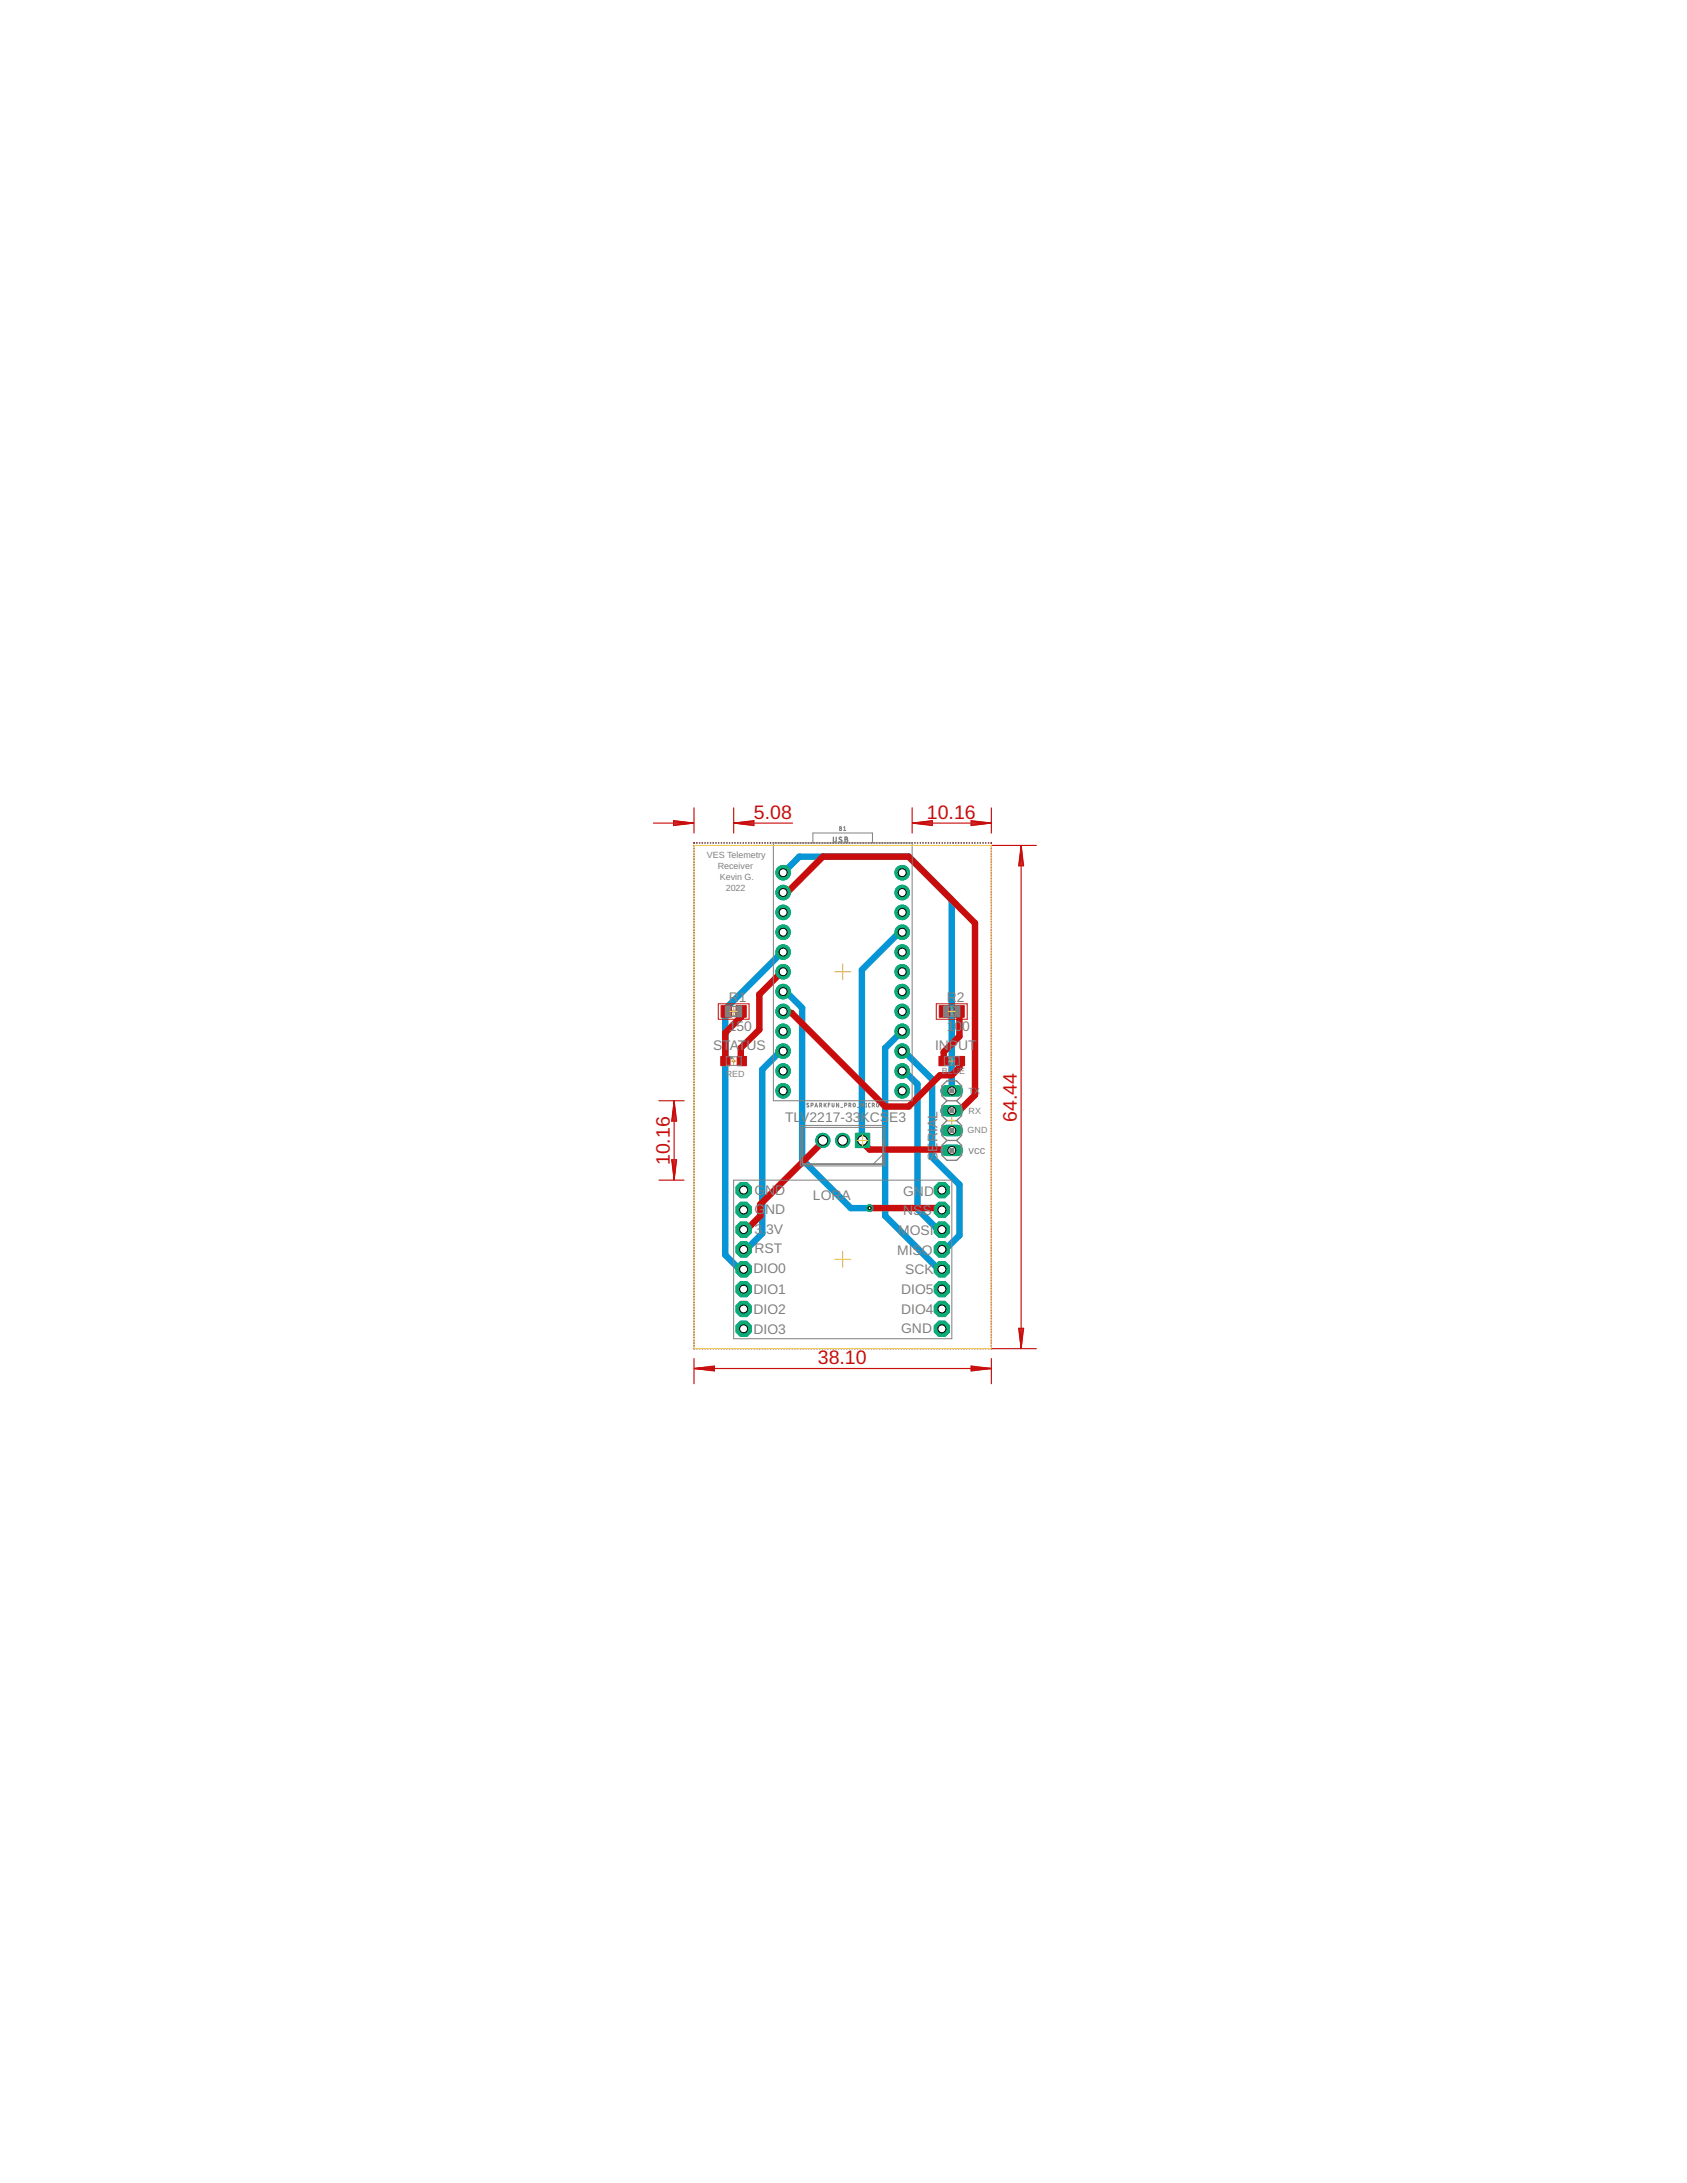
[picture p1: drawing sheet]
<svg xmlns="http://www.w3.org/2000/svg" width="216mm" height="279mm" viewBox="0 0 216 279" stroke-linecap="round" stroke-linejoin="round" font-family="sans-serif">
<defs><g id="words">
<g font-size="2.5" fill="#c90d0c">
<text x="96.5" y="104.8">5.08</text>
<text x="118.6" y="104.8">10.16</text>
<text x="130.1" y="143.6" transform="rotate(-90 130.1 143.6)">64.44</text>
<text x="85.7" y="149.1" transform="rotate(-90 85.7 149.1)">10.16</text>
<text x="104.7" y="174.6">38.10</text>
</g>
<g font-size="1.8" fill="#808080">
<text x="93.3" y="128.2">R1</text>
<text x="93.3" y="132">150</text>
<text x="121.2" y="128.2">R2</text>
<text x="121.2" y="132">1</text>
<text x="122.2" y="132">0</text>
<text x="123.1" y="132">0</text>
<text x="91.3" y="134.4">STATUS</text>
<text x="119.7" y="134.4">INPUT</text>
<text x="100.5" y="143.5">TLV2217-33KCS</text>
<text x="113.8" y="143.5">E3</text>
<text x="120" y="148.6" transform="rotate(-90 120 148.6)">SERIAL</text>
<text x="96.6" y="152.9">G</text>
<text x="96.6" y="155.4">G</text>
<text x="97.9" y="152.9">ND</text>
<text x="97.9" y="155.4">ND</text>
<text x="104" y="153.6">LORA</text>
<text x="115.6" y="153.1">GND</text>
<text x="115.6" y="155.5">NSS</text>
<text x="96.6" y="157.9">3.3V</text>
<text x="96.6" y="160.4">RST</text>
<text x="114.8" y="160.7">MISO</text>
<text x="115" y="158">MOSI</text>
<text x="96.4" y="163">DIO0</text>
<text x="96.4" y="165.6">DIO1</text>
<text x="115.3" y="165.6">DIO5</text>
<text x="115.8" y="163.1">SCK</text>
<text x="96.4" y="168.2">DIO2</text>
<text x="96.4" y="170.7">DIO3</text>
<text x="115.3" y="170.6">GND</text>
<text x="115.3" y="168.2">DIO4</text>
</g>
<text font-size="1.4" fill="#808080" x="124" y="147.7">vcc</text>
<g font-size="1.1" fill="#808080">
<text x="90.5" y="109.8">VES Telemetry</text>
<text x="91.9" y="111.2">Receiver</text>
<text x="92.1" y="112.6">Kevin G.</text>
<text x="92.9" y="114">2022</text>
<text x="93" y="130.1">150</text>
<text x="120.9" y="130.1">100</text>
<text x="92.9" y="137.8">RED</text>
<text x="120.5" y="137.5">BL</text>
<text x="121.9" y="137.5">UE</text>
<text x="124" y="142.5">RX</text>
<text x="124" y="140">TX</text>
<text x="123.8" y="145.1">GND</text>
</g>
</g></defs>
<g fill="none" stroke="#0696d7" stroke-width=".17">
<path d="M88.8 108.2v.1M88.8 108.6h.1M88.8 108.9v.1M88.8 109.3h.1M88.8 109.6v.1M88.8 110h.1M88.8 110.3v.1M88.8 110.7h.1M88.8 111v.1M88.8 111.4h.1M88.8 111.7v.1M88.8 112.1h.1"/>
<path d="M88.8 112.4v.1M88.8 112.8h.1M88.8 113.1h.1M88.8 113.5h.1M88.8 113.8h.1M88.8 114.2h.1M88.8 114.5h.1M88.8 114.9h.1M88.8 115.2h.1M88.8 115.5v.1M88.8 115.9h.1M88.8 116.2v.1"/>
<path d="M88.8 116.6h.1M88.8 116.9v.1M88.8 117.3h.1M88.8 117.6v.1M88.8 118h.1M88.8 118.3v.1M88.8 118.7h.1M88.8 119v.1M88.8 119.4h.1M88.8 119.7v.1M88.9 107.9h-.1M89.2 107.9h.1"/>
<path d="M89.5 107.9h.1M89.9 107.9h.1M90.2 107.9h.1M90.6 107.9h.1M90.9 107.9h.1M91.2 107.9h.1M91.6 107.9h.1M91.9 107.9h.1M92.3 107.9h.1M92.6 107.9h.1M93 107.9h.1M93.3 107.9h.1"/>
<path d="M93.7 107.9h.1M94 107.9h.1M94.4 107.9h.1M94.7 107.9h.1M95.1 107.9h.1M95.4 107.9h.1M95.8 107.9h.1M96.1 107.9h.1M96.5 107.9h.1M96.8 107.9h.1M97.2 107.9h.1M97.5 107.9h.1"/>
<path d="M97.9 107.9h.1M98.2 107.9h.1M98.6 107.9h.1M98.9 107.9h.1M99.3 107.9h.1M99.6 107.9h.1M100 107.9h.1M100.3 107.9h.1M100.7 107.9h.1M101 107.9h.1M101.4 107.9h.1M101.7 107.9h.1"/>
<path d="M102.1 107.9h.1M102.4 107.9h.1M102.8 107.9h.1M103.1 107.9h.1M103.5 107.9h.1M103.8 107.9h.1M104.2 107.9h.1M104.5 107.9h.1M104.9 107.9h.1M105.2 107.9h.1M105.6 107.9h.1M105.9 107.9h.1"/>
<path d="M106.3 107.9h.1M106.6 107.9h.1M107 107.9h.1M107.3 107.9h.1M107.7 107.9h.1M108 107.9h.1M108.4 107.9h.1M108.7 107.9h.1M109.1 107.9h.1M109.4 107.9h.1M109.7 107.9h.1M110.1 107.9h.1"/>
<path d="M110.4 107.9h.1M110.8 107.9h.1M111.1 107.9h.1M111.5 107.9h.1M111.8 107.9h.1M112.2 107.9h.1M112.5 107.9h.1M112.9 107.9h.1M113.2 107.9h.1M113.6 107.9h.1M113.9 107.9h.1M114.3 107.9h.1"/>
<path d="M114.6 107.9h.1M115 107.9h.1M115.3 107.9h.1M115.7 107.9h.1M116 107.9h.1M116.4 107.9h.1M116.7 107.9h.1M117.1 107.9h.1M117.4 107.9h.1M117.8 107.9h.1M118.1 107.9h.1M118.5 107.9h.1"/>
<path d="M118.8 107.9h.1M119.2 107.9h.1M119.5 107.9h.1M119.9 107.9h.1M120.2 107.9h.1M120.6 107.9h.1M120.9 107.9h.1M121.3 107.9h.1M121.6 107.9h.1M121.9 107.9h.1M122.3 107.9h.1M122.6 107.9h.1"/>
<path d="M123 107.9h.1M123.3 107.9h.1M123.7 107.9h.1M124 107.9h.1M124.4 107.9h.1M124.7 107.9h.1M125.1 107.9h.1M125.4 107.9h.1M125.8 107.9h.1M126.1 107.9h.1M126.5 107.9h.1M126.8 107.9h.1"/>
<path d="M126.9 108.2v.1M126.9 108.6h.1M126.9 108.9v.1M126.9 109.3h.1M126.9 109.6v.1M126.9 110h.1M126.9 110.3v.1M126.9 110.7h.1M126.9 111v.1M126.9 111.4h.1M126.9 111.7v.1M126.9 112.1h.1"/>
<path d="M126.9 112.4v.1M126.9 112.8h.1M126.9 113.1h.1M126.9 113.5h.1M126.9 113.8h.1M126.9 114.2h.1M126.9 114.5h.1M126.9 114.9h.1M126.9 115.2h.1M126.9 115.5v.1M126.9 115.9h.1M126.9 116.2v.1"/>
<path d="M126.9 116.6h.1M126.9 116.9v.1M126.9 117.3h.1M126.9 117.6v.1M126.9 118h.1M126.9 118.3v.1M126.9 118.7h.1M126.9 119v.1M126.9 119.4h.1M126.9 119.7v.1M88.8 120.1h.1M88.8 120.4h.1"/>
<path d="M88.8 120.8h.1M88.8 121.1h.1M88.8 121.5h.1M88.8 121.8h.1M88.8 122.2h.1M88.8 122.5h.1M88.8 122.8v.1M88.8 123.2h.1M88.8 123.5v.1M88.8 123.9h.1M88.8 124.2v.1M88.8 124.6h.1"/>
<path d="M88.8 124.9v.1M88.8 125.3h.1M88.8 125.6v.1M88.8 126h.1M88.8 126.3v.1M88.8 126.7h.1M88.8 127v.1M88.8 127.4h.1M88.8 127.7h.1M88.8 128.1h.1M88.8 128.4h.1M88.8 128.8h.1"/>
<path d="M88.8 129.1h.1M88.8 129.5h.1M88.8 129.8h.1M88.8 130.1v.1M88.8 130.5h.1M88.8 130.8v.1M88.8 131.2h.1M88.8 131.5v.1M88.8 131.9h.1M88.8 132.2v.1M88.8 132.6h.1M88.8 132.9v.1"/>
<path d="M88.8 133.3h.1M88.8 133.6v.1M88.8 134h.1M88.8 134.3v.1M88.8 134.7h.1M88.8 135v.1M88.8 135.4h.1M88.8 135.7h.1M88.8 136.1h.1M88.8 136.4h.1M88.8 136.8h.1M88.8 137.1h.1"/>
<path d="M88.8 137.4v.1M88.8 137.8h.1M88.8 138.1v.1M88.8 138.5h.1M88.8 138.8v.1M88.8 139.2h.1M88.8 139.5v.1M88.8 139.9h.1M126.9 120.1h.1M126.9 120.4h.1M126.9 120.8h.1M126.9 121.1h.1"/>
<path d="M126.9 121.5h.1M126.9 121.8h.1M126.9 122.2h.1M126.9 122.5h.1M126.9 122.8v.1M126.9 123.2h.1M126.9 123.5v.1M126.9 123.9h.1M126.9 124.2v.1M126.9 124.6h.1M126.9 124.9v.1M126.9 125.3h.1"/>
<path d="M126.9 125.6v.1M126.9 126h.1M126.9 126.3v.1M126.9 126.7h.1M126.9 127v.1M126.9 127.4h.1M126.9 127.7h.1M126.9 128.1h.1M126.9 128.4h.1M126.9 128.8h.1M126.9 129.1h.1M126.9 129.5h.1"/>
<path d="M126.9 129.8h.1M126.9 130.1v.1M126.9 130.5h.1M126.9 130.8v.1M126.9 131.2h.1M126.9 131.5v.1M126.9 131.9h.1M126.9 132.2v.1M126.9 132.6h.1M126.9 132.9v.1M126.9 133.3h.1M126.9 133.6v.1"/>
<path d="M126.9 134h.1M126.9 134.3v.1M126.9 134.7h.1M126.9 135v.1M126.9 135.4h.1M126.9 135.7h.1M126.9 136.1h.1M126.9 136.4h.1M126.9 136.8h.1M126.9 137.1h.1M126.9 137.4v.1M126.9 137.8h.1"/>
<path d="M126.9 138.1v.1M126.9 138.5h.1M126.9 138.8v.1M126.9 139.2h.1M126.9 139.5v.1M126.9 139.9h.1M88.8 140.2v.1M88.8 140.6h.1M88.8 140.9v.1M88.8 141.3h.1M88.8 141.6v.1M88.8 142h.1"/>
<path d="M88.8 142.3v.1M88.8 142.7h.1M88.8 143h.1M88.8 143.4h.1M88.8 143.7h.1M88.8 144.1h.1M88.8 144.4h.1M88.8 144.8h.1M88.8 145.1h.1M88.8 145.4v.1M88.8 145.8h.1M88.8 146.1v.1"/>
<path d="M88.8 146.5h.1M88.8 146.8v.1M88.8 147.2h.1M88.8 147.5v.1M88.8 147.9h.1M88.8 148.2v.1M88.8 148.6h.1M88.8 148.9v.1M88.8 149.3h.1M88.8 149.6v.1M88.8 150h.1M88.8 150.3h.1"/>
<path d="M88.8 150.7h.1M88.8 151h.1M88.8 151.4h.1M88.8 151.7h.1M88.8 152.1h.1M88.8 152.4h.1M88.8 152.7v.1M88.8 153.1h.1M88.8 153.4v.1M88.8 153.8h.1M88.8 154.1v.1M88.8 154.5h.1"/>
<path d="M88.8 154.8v.1M88.8 155.2h.1M88.8 155.5v.1M88.8 155.9h.1M88.8 156.2v.1M88.8 156.6h.1M88.8 156.9v.1M88.8 157.3h.1M88.8 157.6h.1M88.8 158h.1M88.8 158.3h.1M88.8 158.7h.1"/>
<path d="M88.8 159h.1M88.8 159.4h.1M88.8 159.7h.1M126.9 140.2v.1M126.9 140.6h.1M126.9 140.9v.1M126.9 141.3h.1M126.9 141.6v.1M126.9 142h.1M126.9 142.3v.1M126.9 142.7h.1M126.9 143h.1"/>
<path d="M126.9 143.4h.1M126.9 143.7h.1M126.9 144.1h.1M126.9 144.4h.1M126.9 144.8h.1M126.9 145.1h.1M126.9 145.4v.1M126.9 145.8h.1M126.9 146.1v.1M126.9 146.5h.1M126.9 146.8v.1M126.9 147.2h.1"/>
<path d="M126.9 147.5v.1M126.9 147.9h.1M126.9 148.2v.1M126.9 148.6h.1M126.9 148.9v.1M126.9 149.3h.1M126.9 149.6v.1M126.9 150h.1M126.9 150.3h.1M126.9 150.7h.1M126.9 151h.1M126.9 151.4h.1"/>
<path d="M126.9 151.7h.1M126.9 152.1h.1M126.9 152.4h.1M126.9 152.7v.1M126.9 153.1h.1M126.9 153.4v.1M126.9 153.8h.1M126.9 154.1v.1M126.9 154.5h.1M126.9 154.8v.1M126.9 155.2h.1M126.9 155.5v.1"/>
<path d="M126.9 155.9h.1M126.9 156.2v.1M126.9 156.6h.1M126.9 156.9v.1M126.9 157.3h.1M126.9 157.6h.1M126.9 158h.1M126.9 158.3h.1M126.9 158.7h.1M126.9 159h.1M126.9 159.4h.1M126.9 159.7h.1"/>
<path d="M88.8 172.6h.1M88.8 160v.1M88.8 160.4h.1M88.8 160.7v.1M88.8 161.1h.1M88.8 161.4v.1M88.8 161.8h.1M88.8 162.1v.1M88.8 162.5h.1M88.8 162.8v.1M88.8 163.2h.1M88.8 163.5v.1"/>
<path d="M88.8 163.9h.1M88.8 164.2v.1M88.8 164.6h.1M88.8 164.9v.1M88.8 165.3h.1M88.8 165.6v.1M88.8 166h.1M88.8 166.3h.1M88.8 166.7h.1M88.8 167h.1M88.8 167.4h.1M88.8 167.7h.1"/>
<path d="M88.8 168v.1M88.8 168.4h.1M88.8 168.7v.1M88.8 169.1h.1M88.8 169.4v.1M88.8 169.8h.1M88.8 170.1v.1M88.8 170.5h.1M88.8 170.8v.1M88.8 171.2h.1M88.8 171.5v.1M88.8 171.9h.1"/>
<path d="M88.8 172.2v.1M89.2 172.6h.1M89.5 172.6h.1M89.9 172.6h.1M90.2 172.6h.1M90.6 172.6h.1M90.9 172.6h.1M91.2 172.6h.1M91.6 172.6h.1M91.9 172.6h.1M92.3 172.6h.1M92.6 172.6h.1"/>
<path d="M93 172.6h.1M93.3 172.6h.1M93.7 172.6h.1M94 172.6h.1M94.4 172.6h.1M94.7 172.6h.1M95.1 172.6h.1M95.4 172.6h.1M95.8 172.6h.1M96.1 172.6h.1M96.5 172.6h.1M96.8 172.6h.1"/>
<path d="M97.2 172.6h.1M97.5 172.6h.1M97.9 172.6h.1M98.2 172.6h.1M98.6 172.6h.1M98.9 172.6h.1M99.3 172.6h.1M99.6 172.6h.1M100 172.6h.1M100.3 172.6h.1M100.7 172.6h.1M101 172.6h.1"/>
<path d="M101.4 172.6h.1M101.7 172.6h.1M102.1 172.6h.1M102.4 172.6h.1M102.8 172.6h.1M103.1 172.6h.1M103.5 172.6h.1M103.8 172.6h.1M104.2 172.6h.1M104.5 172.6h.1M104.9 172.6h.1M105.2 172.6h.1"/>
<path d="M105.6 172.6h.1M105.9 172.6h.1M106.3 172.6h.1M106.6 172.6h.1M107 172.6h.1M107.3 172.6h.1M107.7 172.6h.1M108 172.6h.1M108.4 172.6h.1M108.7 172.6h.1M109.1 172.6h.1M109.4 172.6h.1"/>
<path d="M109.7 172.6h.1M110.1 172.6h.1M110.4 172.6h.1M110.8 172.6h.1M111.1 172.6h.1M111.5 172.6h.1M111.8 172.6h.1M112.2 172.6h.1M112.5 172.6h.1M112.9 172.6h.1M113.2 172.6h.1M113.6 172.6h.1"/>
<path d="M113.9 172.6h.1M114.3 172.6h.1M114.6 172.6h.1M115 172.6h.1M115.3 172.6h.1M115.7 172.6h.1M116 172.6h.1M116.4 172.6h.1M116.7 172.6h.1M117.1 172.6h.1M117.4 172.6h.1M117.8 172.6h.1"/>
<path d="M118.1 172.6h.1M118.5 172.6h.1M118.8 172.6h.1M119.2 172.6h.1M119.5 172.6h.1M119.9 172.6h.1M120.2 172.6h.1M120.6 172.6h.1M120.9 172.6h.1M121.3 172.6h.1M121.6 172.6h.1M121.9 172.6h.1"/>
<path d="M122.3 172.6h.1M122.6 172.6h.1M123 172.6h.1M123.3 172.6h.1M123.7 172.6h.1M124 172.6h.1M124.4 172.6h.1M124.7 172.6h.1M125.1 172.6h.1M125.4 172.6h.1M125.8 172.6h.1M126.1 172.6h.1"/>
<path d="M126.5 172.6h.1M126.9 160v.1M126.9 160.4h.1M126.9 160.7v.1M126.9 161.1h.1M126.9 161.4v.1M126.9 161.8h.1M126.9 162.1v.1M126.9 162.5h.1M126.9 162.8v.1M126.9 163.2h.1M126.9 163.5v.1"/>
<path d="M126.9 163.9h.1M126.9 164.2v.1M126.9 164.6h.1M126.9 164.9v.1M126.9 165.3h.1M126.9 165.6v.1M126.9 166h.1M126.9 166.3h.1M126.9 166.7h.1M126.9 167h.1M126.9 167.4h.1M126.9 167.7h.1"/>
<path d="M126.9 168v.1M126.9 168.4h.1M126.9 168.7v.1M126.9 169.1h.1M126.9 169.4v.1M126.9 169.8h.1M126.9 170.1v.1M126.9 170.5h.1M126.9 170.8v.1M126.9 171.2h.1M126.9 171.5v.1M126.9 171.9h.1"/>
<path d="M126.9 172.2v.1M126.9 172.6h-.1"/>
</g>
<path d="M100.2 111.7l2.1-2.1h14l5.5 5.5v24.5M115.5 119.3l-.2 .4h-.5l-4.5 4.4v21.5l.1 .4M100.2 126.9l.1 .2h.5l1.9 1.9v19.4l6.2 6.2h2.4M100.2 134.5l-.4 .1-2.2 2.3v21l-2.3 2.2-.1-.2M100.2 121.9l-.4 .3-7 6.9v31.5l2 2 .4-.1M115.5 137.1h.3l1.6 1.6v16l2.9 2.9 .2-.2M115.5 134.5l.3 .1 3.5 3.5v10l3.5 3.5v6.5l-2 2-.3-.2M115.5 132l-2.2 2.1v21.5l7 7 .2-.1" fill="none" stroke="#0696d7" stroke-width=".83"/>
<circle cx="100.2" cy="111.7" r=".93" fill="#0dab76" stroke="#0dab76" stroke-width=".13"/>
<circle cx="100.2" cy="111.7" r=".51" fill="#fff" stroke="#000" stroke-width=".13"/>
<circle cx="100.2" cy="114.2" r=".93" fill="#0dab76" stroke="#0dab76" stroke-width=".13"/>
<circle cx="100.2" cy="114.2" r=".51" fill="#fff" stroke="#000" stroke-width=".13"/>
<circle cx="100.2" cy="116.8" r=".93" fill="#0dab76" stroke="#0dab76" stroke-width=".13"/>
<circle cx="100.2" cy="116.8" r=".51" fill="#fff" stroke="#000" stroke-width=".13"/>
<circle cx="100.2" cy="119.3" r=".93" fill="#0dab76" stroke="#0dab76" stroke-width=".13"/>
<circle cx="100.2" cy="119.3" r=".51" fill="#fff" stroke="#000" stroke-width=".13"/>
<circle cx="100.2" cy="121.9" r=".93" fill="#0dab76" stroke="#0dab76" stroke-width=".13"/>
<circle cx="100.2" cy="121.9" r=".51" fill="#fff" stroke="#000" stroke-width=".13"/>
<circle cx="100.2" cy="124.4" r=".93" fill="#0dab76" stroke="#0dab76" stroke-width=".13"/>
<circle cx="100.2" cy="124.4" r=".51" fill="#fff" stroke="#000" stroke-width=".13"/>
<circle cx="100.2" cy="126.9" r=".93" fill="#0dab76" stroke="#0dab76" stroke-width=".13"/>
<circle cx="100.2" cy="126.9" r=".51" fill="#fff" stroke="#000" stroke-width=".13"/>
<circle cx="100.2" cy="129.5" r=".93" fill="#0dab76" stroke="#0dab76" stroke-width=".13"/>
<circle cx="100.2" cy="129.5" r=".51" fill="#fff" stroke="#000" stroke-width=".13"/>
<circle cx="100.2" cy="132" r=".93" fill="#0dab76" stroke="#0dab76" stroke-width=".13"/>
<circle cx="100.2" cy="132" r=".51" fill="#fff" stroke="#000" stroke-width=".13"/>
<circle cx="100.2" cy="134.5" r=".93" fill="#0dab76" stroke="#0dab76" stroke-width=".13"/>
<circle cx="100.2" cy="134.5" r=".51" fill="#fff" stroke="#000" stroke-width=".13"/>
<circle cx="100.2" cy="137.1" r=".93" fill="#0dab76" stroke="#0dab76" stroke-width=".13"/>
<circle cx="100.2" cy="137.1" r=".51" fill="#fff" stroke="#000" stroke-width=".13"/>
<circle cx="100.2" cy="139.6" r=".93" fill="#0dab76" stroke="#0dab76" stroke-width=".13"/>
<circle cx="100.2" cy="139.6" r=".51" fill="#fff" stroke="#000" stroke-width=".13"/>
<circle cx="115.5" cy="139.6" r=".93" fill="#0dab76" stroke="#0dab76" stroke-width=".13"/>
<circle cx="115.5" cy="139.6" r=".51" fill="#fff" stroke="#000" stroke-width=".13"/>
<circle cx="115.5" cy="137.1" r=".93" fill="#0dab76" stroke="#0dab76" stroke-width=".13"/>
<circle cx="115.5" cy="137.1" r=".51" fill="#fff" stroke="#000" stroke-width=".13"/>
<circle cx="115.5" cy="134.5" r=".93" fill="#0dab76" stroke="#0dab76" stroke-width=".13"/>
<circle cx="115.5" cy="134.5" r=".51" fill="#fff" stroke="#000" stroke-width=".13"/>
<circle cx="115.5" cy="132" r=".93" fill="#0dab76" stroke="#0dab76" stroke-width=".13"/>
<circle cx="115.5" cy="132" r=".51" fill="#fff" stroke="#000" stroke-width=".13"/>
<circle cx="115.5" cy="129.5" r=".93" fill="#0dab76" stroke="#0dab76" stroke-width=".13"/>
<circle cx="115.5" cy="129.5" r=".51" fill="#fff" stroke="#000" stroke-width=".13"/>
<circle cx="115.5" cy="126.9" r=".93" fill="#0dab76" stroke="#0dab76" stroke-width=".13"/>
<circle cx="115.5" cy="126.9" r=".51" fill="#fff" stroke="#000" stroke-width=".13"/>
<circle cx="115.5" cy="124.4" r=".93" fill="#0dab76" stroke="#0dab76" stroke-width=".13"/>
<circle cx="115.5" cy="124.4" r=".51" fill="#fff" stroke="#000" stroke-width=".13"/>
<circle cx="115.5" cy="121.9" r=".93" fill="#0dab76" stroke="#0dab76" stroke-width=".13"/>
<circle cx="115.5" cy="121.9" r=".51" fill="#fff" stroke="#000" stroke-width=".13"/>
<circle cx="115.5" cy="119.3" r=".93" fill="#0dab76" stroke="#0dab76" stroke-width=".13"/>
<circle cx="115.5" cy="119.3" r=".51" fill="#fff" stroke="#000" stroke-width=".13"/>
<circle cx="115.5" cy="116.8" r=".93" fill="#0dab76" stroke="#0dab76" stroke-width=".13"/>
<circle cx="115.5" cy="116.8" r=".51" fill="#fff" stroke="#000" stroke-width=".13"/>
<circle cx="115.5" cy="114.2" r=".93" fill="#0dab76" stroke="#0dab76" stroke-width=".13"/>
<circle cx="115.5" cy="114.2" r=".51" fill="#fff" stroke="#000" stroke-width=".13"/>
<circle cx="115.5" cy="111.7" r=".93" fill="#0dab76" stroke="#0dab76" stroke-width=".13"/>
<circle cx="115.5" cy="111.7" r=".51" fill="#fff" stroke="#000" stroke-width=".13"/>
<path d="M109.5 145.1h1.8v1.8h-1.8z" fill="#0dab76" stroke="#0dab76" stroke-width=".13"/>
<circle cx="110.4" cy="146" r=".61" fill="#fff" stroke="#000" stroke-width=".13"/>
<circle cx="107.8" cy="146" r=".91" fill="#0dab76" stroke="#0dab76" stroke-width=".13"/>
<circle cx="107.8" cy="146" r=".61" fill="#fff" stroke="#000" stroke-width=".13"/>
<circle cx="105.3" cy="146" r=".91" fill="#0dab76" stroke="#0dab76" stroke-width=".13"/>
<circle cx="105.3" cy="146" r=".61" fill="#fff" stroke="#000" stroke-width=".13"/>
<circle cx="95.2" cy="152.3" r="1.05" fill="#0dab76" stroke="#0dab76" stroke-width=".13"/>
<circle cx="95.2" cy="152.3" r=".51" fill="#fff" stroke="#000" stroke-width=".13"/>
<circle cx="95.2" cy="154.9" r="1.05" fill="#0dab76" stroke="#0dab76" stroke-width=".13"/>
<circle cx="95.2" cy="154.9" r=".51" fill="#fff" stroke="#000" stroke-width=".13"/>
<circle cx="95.2" cy="157.4" r="1.05" fill="#0dab76" stroke="#0dab76" stroke-width=".13"/>
<circle cx="95.2" cy="157.4" r=".51" fill="#fff" stroke="#000" stroke-width=".13"/>
<circle cx="95.2" cy="159.9" r="1.05" fill="#0dab76" stroke="#0dab76" stroke-width=".13"/>
<circle cx="95.2" cy="159.9" r=".51" fill="#fff" stroke="#000" stroke-width=".13"/>
<circle cx="95.2" cy="162.5" r="1.05" fill="#0dab76" stroke="#0dab76" stroke-width=".13"/>
<circle cx="95.2" cy="162.5" r=".51" fill="#fff" stroke="#000" stroke-width=".13"/>
<circle cx="95.2" cy="165" r="1.05" fill="#0dab76" stroke="#0dab76" stroke-width=".13"/>
<circle cx="95.2" cy="165" r=".51" fill="#fff" stroke="#000" stroke-width=".13"/>
<circle cx="95.2" cy="167.5" r="1.05" fill="#0dab76" stroke="#0dab76" stroke-width=".13"/>
<circle cx="95.2" cy="167.5" r=".51" fill="#fff" stroke="#000" stroke-width=".13"/>
<circle cx="95.2" cy="170.1" r="1.05" fill="#0dab76" stroke="#0dab76" stroke-width=".13"/>
<circle cx="95.2" cy="170.1" r=".51" fill="#fff" stroke="#000" stroke-width=".13"/>
<circle cx="120.5" cy="170.1" r="1.05" fill="#0dab76" stroke="#0dab76" stroke-width=".13"/>
<circle cx="120.5" cy="170.1" r=".51" fill="#fff" stroke="#000" stroke-width=".13"/>
<circle cx="120.5" cy="167.5" r="1.05" fill="#0dab76" stroke="#0dab76" stroke-width=".13"/>
<circle cx="120.5" cy="167.5" r=".51" fill="#fff" stroke="#000" stroke-width=".13"/>
<circle cx="120.5" cy="165" r="1.05" fill="#0dab76" stroke="#0dab76" stroke-width=".13"/>
<circle cx="120.5" cy="165" r=".51" fill="#fff" stroke="#000" stroke-width=".13"/>
<circle cx="120.5" cy="162.5" r="1.05" fill="#0dab76" stroke="#0dab76" stroke-width=".13"/>
<circle cx="120.5" cy="162.5" r=".51" fill="#fff" stroke="#000" stroke-width=".13"/>
<circle cx="120.5" cy="159.9" r="1.05" fill="#0dab76" stroke="#0dab76" stroke-width=".13"/>
<circle cx="120.5" cy="159.9" r=".51" fill="#fff" stroke="#000" stroke-width=".13"/>
<circle cx="120.5" cy="157.4" r="1.05" fill="#0dab76" stroke="#0dab76" stroke-width=".13"/>
<circle cx="120.5" cy="157.4" r=".51" fill="#fff" stroke="#000" stroke-width=".13"/>
<circle cx="120.5" cy="154.9" r="1.05" fill="#0dab76" stroke="#0dab76" stroke-width=".13"/>
<circle cx="120.5" cy="154.9" r=".51" fill="#fff" stroke="#000" stroke-width=".13"/>
<circle cx="120.5" cy="152.3" r="1.05" fill="#0dab76" stroke="#0dab76" stroke-width=".13"/>
<circle cx="120.5" cy="152.3" r=".51" fill="#fff" stroke="#000" stroke-width=".13"/>
<path d="M121.1 147.2h1.4" fill="none" stroke="#0dab76" stroke-width="1.5"/>
<circle cx="121.8" cy="147.2" r=".51" fill="#fff" stroke="#000" stroke-width=".13"/>
<path d="M121.1 144.7h1.4" fill="none" stroke="#0dab76" stroke-width="1.5"/>
<circle cx="121.8" cy="144.7" r=".51" fill="#fff" stroke="#000" stroke-width=".13"/>
<path d="M121.1 142.2h1.4" fill="none" stroke="#0dab76" stroke-width="1.5"/>
<circle cx="121.8" cy="142.2" r=".51" fill="#fff" stroke="#000" stroke-width=".13"/>
<path d="M121.1 139.6h1.4" fill="none" stroke="#0dab76" stroke-width="1.5"/>
<circle cx="121.8" cy="139.6" r=".51" fill="#fff" stroke="#000" stroke-width=".13"/>
<circle cx="111.3" cy="154.6" r=".42" fill="#0dab76" stroke="#0dab76" stroke-width=".13"/>
<circle cx="111.3" cy="154.6" r=".19" fill="#fff" stroke="#000" stroke-width=".13"/>
<g fill="none" stroke="#c90d0c" stroke-width=".15">
<path d="M83.6 105.3h5.2M86.2 105l2.6 .3-2.6 .4zM86.2 105.2l2.6 .1M86.2 105.1l2.6 .2M88.8 105.3l-2.6 .2M88.8 105.3l-2.6 .3M88.8 103.4v3.2M93.9 103.4v3.2M94 105.3h7.4M94 105.3l2.5-.3v.7zM94 105.3l2.5 .2M94 105.3l2.5 .3"/>
<path d="M96.5 105.2l-2.5 .1M96.5 105.1l-2.5 .2M116.7 103.4v3.2M116.8 105.3h10M116.8 105.3l2.5-.3v.7zM116.8 105.3l2.5 .2M116.8 105.3l2.5 .3M119.3 105.2l-2.5 .1M119.3 105.1l-2.5 .2M124.3 105l2.5 .3-2.5 .4zM124.3 105.2l2.5 .1M124.3 105.1l2.5 .2"/>
<path d="M126.8 105.3l-2.5 .2M126.8 105.3l-2.5 .3M126.9 108.2h5.7M126.9 103.4v3.2M130.7 108.3v64.3M130.7 108.3l.3 2.5h-.6zM130.7 108.3l-.1 2.5M130.7 108.3l.1 2.5M130.7 108.3l-.3 2.5M130.7 108.3l.2 2.5M84.3 140.9h3.2M84.3 151h3.2"/>
<path d="M86 148.4h.6l-.3 2.6zM86 148.4l.3 2.6M86.1 148.4l.2 2.6M86.3 140.9v10.1M86.3 140.9l.3 2.6h-.6zM86.3 140.9l-.2 2.6M86.3 140.9l.1 2.6M86.3 140.9l-.3 2.6M86.3 140.9l.2 2.6M86.4 148.4l-.1 2.6M86.5 148.4l-.2 2.6M88.8 173.9v3.2"/>
<path d="M88.9 175.2h37.9M88.9 175.2l2.5-.4v.7zM88.9 175.2l2.5 .1M88.9 175.2l2.5 .2M91.4 175l-2.5 .2M91.4 174.9l-2.5 .3M124.3 174.8l2.5 .4-2.5 .3zM124.3 175l2.5 .2M124.3 174.9l2.5 .3M126.8 175.2l-2.5 .1M126.8 175.2l-2.5 .2M126.9 172.6h5.7"/>
<path d="M126.9 173.9v3.2M130.4 170h.6l-.3 2.6zM130.4 170l.3 2.6M130.6 170l.1 2.6M130.8 170l-.1 2.6M130.9 170l-.2 2.6"/>
</g>
<g fill="#c90d0c" stroke="#c90d0c" stroke-width=".13">
<path d="M92.2 135.2h1.2v1.2h-1.2z"/>
<path d="M94.3 135.2h1.2v1.2h-1.2z"/>
<path d="M120.2 135.2h1.1v1.2h-1.1z"/>
<path d="M122.3 135.2h1.1v1.2h-1.1z"/>
<path d="M92.3 128.7h1.3v1.5h-1.3z"/>
<path d="M94.2 128.7h1.3v1.5h-1.3z"/>
<path d="M120.2 128.7h1.3v1.5h-1.3z"/>
<path d="M122.1 128.7h1.3v1.5h-1.3z"/>
</g>
<g fill="none" stroke="#c90d0c" stroke-width=".17">
<path d="M88.8 108.2v.1M88.8 108.6h.1M88.8 108.9v.1M88.8 109.3h.1M88.8 109.6v.1M88.8 110h.1M88.8 110.3v.1M88.8 110.7h.1M88.8 111v.1M88.8 111.4h.1M88.8 111.7v.1M88.8 112.1h.1"/>
<path d="M88.8 112.4v.1M88.8 112.8h.1M88.8 113.1h.1M88.8 113.5h.1M88.8 113.8h.1M88.8 114.2h.1M88.8 114.5h.1M88.8 114.9h.1M88.8 115.2h.1M88.8 115.5v.1M88.8 115.9h.1M88.8 116.2v.1"/>
<path d="M88.8 116.6h.1M88.8 116.9v.1M88.8 117.3h.1M88.8 117.6v.1M88.8 118h.1M88.8 118.3v.1M88.8 118.7h.1M88.8 119v.1M88.8 119.4h.1M88.8 119.7v.1M88.9 107.9h-.1M89.2 107.9h.1"/>
<path d="M89.5 107.9h.1M89.9 107.9h.1M90.2 107.9h.1M90.6 107.9h.1M90.9 107.9h.1M91.2 107.9h.1M91.6 107.9h.1M91.9 107.9h.1M92.3 107.9h.1M92.6 107.9h.1M93 107.9h.1M93.3 107.9h.1"/>
<path d="M93.7 107.9h.1M94 107.9h.1M94.4 107.9h.1M94.7 107.9h.1M95.1 107.9h.1M95.4 107.9h.1M95.8 107.9h.1M96.1 107.9h.1M96.5 107.9h.1M96.8 107.9h.1M97.2 107.9h.1M97.5 107.9h.1"/>
<path d="M97.9 107.9h.1M98.2 107.9h.1M98.6 107.9h.1M98.9 107.9h.1M99.3 107.9h.1M99.6 107.9h.1M100 107.9h.1M100.3 107.9h.1M100.7 107.9h.1M101 107.9h.1M101.4 107.9h.1M101.7 107.9h.1"/>
<path d="M102.1 107.9h.1M102.4 107.9h.1M102.8 107.9h.1M103.1 107.9h.1M103.5 107.9h.1M103.8 107.9h.1M104.2 107.9h.1M104.5 107.9h.1M104.9 107.9h.1M105.2 107.9h.1M105.6 107.9h.1M105.9 107.9h.1"/>
<path d="M106.3 107.9h.1M106.6 107.9h.1M107 107.9h.1M107.3 107.9h.1M107.7 107.9h.1M108 107.9h.1M108.4 107.9h.1M108.7 107.9h.1M109.1 107.9h.1M109.4 107.9h.1M109.7 107.9h.1M110.1 107.9h.1"/>
<path d="M110.4 107.9h.1M110.8 107.9h.1M111.1 107.9h.1M111.5 107.9h.1M111.8 107.9h.1M112.2 107.9h.1M112.5 107.9h.1M112.9 107.9h.1M113.2 107.9h.1M113.6 107.9h.1M113.9 107.9h.1M114.3 107.9h.1"/>
<path d="M114.6 107.9h.1M115 107.9h.1M115.3 107.9h.1M115.7 107.9h.1M116 107.9h.1M116.4 107.9h.1M116.7 107.9h.1M117.1 107.9h.1M117.4 107.9h.1M117.8 107.9h.1M118.1 107.9h.1M118.5 107.9h.1"/>
<path d="M118.8 107.9h.1M119.2 107.9h.1M119.5 107.9h.1M119.9 107.9h.1M120.2 107.9h.1M120.6 107.9h.1M120.9 107.9h.1M121.3 107.9h.1M121.6 107.9h.1M121.9 107.9h.1M122.3 107.9h.1M122.6 107.9h.1"/>
<path d="M123 107.9h.1M123.3 107.9h.1M123.7 107.9h.1M124 107.9h.1M124.4 107.9h.1M124.7 107.9h.1M125.1 107.9h.1M125.4 107.9h.1M125.8 107.9h.1M126.1 107.9h.1M126.5 107.9h.1M126.8 107.9h.1"/>
<path d="M126.9 108.2v.1M126.9 108.6h.1M126.9 108.9v.1M126.9 109.3h.1M126.9 109.6v.1M126.9 110h.1M126.9 110.3v.1M126.9 110.7h.1M126.9 111v.1M126.9 111.4h.1M126.9 111.7v.1M126.9 112.1h.1"/>
<path d="M126.9 112.4v.1M126.9 112.8h.1M126.9 113.1h.1M126.9 113.5h.1M126.9 113.8h.1M126.9 114.2h.1M126.9 114.5h.1M126.9 114.9h.1M126.9 115.2h.1M126.9 115.5v.1M126.9 115.9h.1M126.9 116.2v.1"/>
<path d="M126.9 116.6h.1M126.9 116.9v.1M126.9 117.3h.1M126.9 117.6v.1M126.9 118h.1M126.9 118.3v.1M126.9 118.7h.1M126.9 119v.1M126.9 119.4h.1M126.9 119.7v.1M88.8 120.1h.1M88.8 120.4h.1"/>
<path d="M88.8 120.8h.1M88.8 121.1h.1M88.8 121.5h.1M88.8 121.8h.1M88.8 122.2h.1M88.8 122.5h.1M88.8 122.8v.1M88.8 123.2h.1M88.8 123.5v.1M88.8 123.9h.1M88.8 124.2v.1M88.8 124.6h.1"/>
<path d="M88.8 124.9v.1M88.8 125.3h.1M88.8 125.6v.1M88.8 126h.1M88.8 126.3v.1M88.8 126.7h.1M88.8 127v.1M88.8 127.4h.1M88.8 127.7h.1M88.8 128.1h.1M88.8 128.4h.1M88.8 128.8h.1"/>
<path d="M88.8 129.1h.1M88.8 129.5h.1M88.8 129.8h.1M88.8 130.1v.1M88.8 130.5h.1M88.8 130.8v.1M88.8 131.2h.1M88.8 131.5v.1M88.8 131.9h.1M88.8 132.2v.1M88.8 132.6h.1M88.8 132.9v.1"/>
<path d="M88.8 133.3h.1M88.8 133.6v.1M88.8 134h.1M88.8 134.3v.1M88.8 134.7h.1M88.8 135v.1M88.8 135.4h.1M88.8 135.7h.1M88.8 136.1h.1M88.8 136.4h.1M88.8 136.8h.1M88.8 137.1h.1"/>
<path d="M88.8 137.4v.1M88.8 137.8h.1M88.8 138.1v.1M88.8 138.5h.1M88.8 138.8v.1M88.8 139.2h.1M88.8 139.5v.1M88.8 139.9h.1M126.9 120.1h.1M126.9 120.4h.1M126.9 120.8h.1M126.9 121.1h.1"/>
<path d="M126.9 121.5h.1M126.9 121.8h.1M126.9 122.2h.1M126.9 122.5h.1M126.9 122.8v.1M126.9 123.2h.1M126.9 123.5v.1M126.9 123.9h.1M126.9 124.2v.1M126.9 124.6h.1M126.9 124.9v.1M126.9 125.3h.1"/>
<path d="M126.9 125.6v.1M126.9 126h.1M126.9 126.3v.1M126.9 126.7h.1M126.9 127v.1M126.9 127.4h.1M126.9 127.7h.1M126.9 128.1h.1M126.9 128.4h.1M126.9 128.8h.1M126.9 129.1h.1M126.9 129.5h.1"/>
<path d="M126.9 129.8h.1M126.9 130.1v.1M126.9 130.5h.1M126.9 130.8v.1M126.9 131.2h.1M126.9 131.5v.1M126.9 131.9h.1M126.9 132.2v.1M126.9 132.6h.1M126.9 132.9v.1M126.9 133.3h.1M126.9 133.6v.1"/>
<path d="M126.9 134h.1M126.9 134.3v.1M126.9 134.7h.1M126.9 135v.1M126.9 135.4h.1M126.9 135.7h.1M126.9 136.1h.1M126.9 136.4h.1M126.9 136.8h.1M126.9 137.1h.1M126.9 137.4v.1M126.9 137.8h.1"/>
<path d="M126.9 138.1v.1M126.9 138.5h.1M126.9 138.8v.1M126.9 139.2h.1M126.9 139.5v.1M126.9 139.9h.1M88.8 140.2v.1M88.8 140.6h.1M88.8 140.9v.1M88.8 141.3h.1M88.8 141.6v.1M88.8 142h.1"/>
<path d="M88.8 142.3v.1M88.8 142.7h.1M88.8 143h.1M88.8 143.4h.1M88.8 143.7h.1M88.8 144.1h.1M88.8 144.4h.1M88.8 144.8h.1M88.8 145.1h.1M88.8 145.4v.1M88.8 145.8h.1M88.8 146.1v.1"/>
<path d="M88.8 146.5h.1M88.8 146.8v.1M88.8 147.2h.1M88.8 147.5v.1M88.8 147.9h.1M88.8 148.2v.1M88.8 148.6h.1M88.8 148.9v.1M88.8 149.3h.1M88.8 149.6v.1M88.8 150h.1M88.8 150.3h.1"/>
<path d="M88.8 150.7h.1M88.8 151h.1M88.8 151.4h.1M88.8 151.7h.1M88.8 152.1h.1M88.8 152.4h.1M88.8 152.7v.1M88.8 153.1h.1M88.8 153.4v.1M88.8 153.8h.1M88.8 154.1v.1M88.8 154.5h.1"/>
<path d="M88.8 154.8v.1M88.8 155.2h.1M88.8 155.5v.1M88.8 155.9h.1M88.8 156.2v.1M88.8 156.6h.1M88.8 156.9v.1M88.8 157.3h.1M88.8 157.6h.1M88.8 158h.1M88.8 158.3h.1M88.8 158.7h.1"/>
<path d="M88.8 159h.1M88.8 159.4h.1M88.8 159.7h.1M126.9 140.2v.1M126.9 140.6h.1M126.9 140.9v.1M126.9 141.3h.1M126.9 141.6v.1M126.9 142h.1M126.9 142.3v.1M126.9 142.7h.1M126.9 143h.1"/>
<path d="M126.9 143.4h.1M126.9 143.7h.1M126.9 144.1h.1M126.9 144.4h.1M126.9 144.8h.1M126.9 145.1h.1M126.9 145.4v.1M126.9 145.8h.1M126.9 146.1v.1M126.9 146.5h.1M126.9 146.8v.1M126.9 147.2h.1"/>
<path d="M126.9 147.5v.1M126.9 147.9h.1M126.9 148.2v.1M126.9 148.6h.1M126.9 148.9v.1M126.9 149.3h.1M126.9 149.6v.1M126.9 150h.1M126.9 150.3h.1M126.9 150.7h.1M126.9 151h.1M126.9 151.4h.1"/>
<path d="M126.9 151.7h.1M126.9 152.1h.1M126.9 152.4h.1M126.9 152.7v.1M126.9 153.1h.1M126.9 153.4v.1M126.9 153.8h.1M126.9 154.1v.1M126.9 154.5h.1M126.9 154.8v.1M126.9 155.2h.1M126.9 155.5v.1"/>
<path d="M126.9 155.9h.1M126.9 156.2v.1M126.9 156.6h.1M126.9 156.9v.1M126.9 157.3h.1M126.9 157.6h.1M126.9 158h.1M126.9 158.3h.1M126.9 158.7h.1M126.9 159h.1M126.9 159.4h.1M126.9 159.7h.1"/>
<path d="M88.8 172.6h.1M88.8 160v.1M88.8 160.4h.1M88.8 160.7v.1M88.8 161.1h.1M88.8 161.4v.1M88.8 161.8h.1M88.8 162.1v.1M88.8 162.5h.1M88.8 162.8v.1M88.8 163.2h.1M88.8 163.5v.1"/>
<path d="M88.8 163.9h.1M88.8 164.2v.1M88.8 164.6h.1M88.8 164.9v.1M88.8 165.3h.1M88.8 165.6v.1M88.8 166h.1M88.8 166.3h.1M88.8 166.7h.1M88.8 167h.1M88.8 167.4h.1M88.8 167.7h.1"/>
<path d="M88.8 168v.1M88.8 168.4h.1M88.8 168.7v.1M88.8 169.1h.1M88.8 169.4v.1M88.8 169.8h.1M88.8 170.1v.1M88.8 170.5h.1M88.8 170.8v.1M88.8 171.2h.1M88.8 171.5v.1M88.8 171.9h.1"/>
<path d="M88.8 172.2v.1M89.2 172.6h.1M89.5 172.6h.1M89.9 172.6h.1M90.2 172.6h.1M90.6 172.6h.1M90.9 172.6h.1M91.2 172.6h.1M91.6 172.6h.1M91.9 172.6h.1M92.3 172.6h.1M92.6 172.6h.1"/>
<path d="M93 172.6h.1M93.3 172.6h.1M93.7 172.6h.1M94 172.6h.1M94.4 172.6h.1M94.7 172.6h.1M95.1 172.6h.1M95.4 172.6h.1M95.8 172.6h.1M96.1 172.6h.1M96.5 172.6h.1M96.8 172.6h.1"/>
<path d="M97.2 172.6h.1M97.5 172.6h.1M97.9 172.6h.1M98.2 172.6h.1M98.6 172.6h.1M98.9 172.6h.1M99.3 172.6h.1M99.6 172.6h.1M100 172.6h.1M100.3 172.6h.1M100.7 172.6h.1M101 172.6h.1"/>
<path d="M101.4 172.6h.1M101.7 172.6h.1M102.1 172.6h.1M102.4 172.6h.1M102.8 172.6h.1M103.1 172.6h.1M103.5 172.6h.1M103.8 172.6h.1M104.2 172.6h.1M104.5 172.6h.1M104.9 172.6h.1M105.2 172.6h.1"/>
<path d="M105.6 172.6h.1M105.9 172.6h.1M106.3 172.6h.1M106.6 172.6h.1M107 172.6h.1M107.3 172.6h.1M107.7 172.6h.1M108 172.6h.1M108.4 172.6h.1M108.7 172.6h.1M109.1 172.6h.1M109.4 172.6h.1"/>
<path d="M109.7 172.6h.1M110.1 172.6h.1M110.4 172.6h.1M110.8 172.6h.1M111.1 172.6h.1M111.5 172.6h.1M111.8 172.6h.1M112.2 172.6h.1M112.5 172.6h.1M112.9 172.6h.1M113.2 172.6h.1M113.6 172.6h.1"/>
<path d="M113.9 172.6h.1M114.3 172.6h.1M114.6 172.6h.1M115 172.6h.1M115.3 172.6h.1M115.7 172.6h.1M116 172.6h.1M116.4 172.6h.1M116.7 172.6h.1M117.1 172.6h.1M117.4 172.6h.1M117.8 172.6h.1"/>
<path d="M118.1 172.6h.1M118.5 172.6h.1M118.8 172.6h.1M119.2 172.6h.1M119.5 172.6h.1M119.9 172.6h.1M120.2 172.6h.1M120.6 172.6h.1M120.9 172.6h.1M121.3 172.6h.1M121.6 172.6h.1M121.9 172.6h.1"/>
<path d="M122.3 172.6h.1M122.6 172.6h.1M123 172.6h.1M123.3 172.6h.1M123.7 172.6h.1M124 172.6h.1M124.4 172.6h.1M124.7 172.6h.1M125.1 172.6h.1M125.4 172.6h.1M125.8 172.6h.1M126.1 172.6h.1"/>
<path d="M126.5 172.6h.1M126.9 160v.1M126.9 160.4h.1M126.9 160.7v.1M126.9 161.1h.1M126.9 161.4v.1M126.9 161.8h.1M126.9 162.1v.1M126.9 162.5h.1M126.9 162.8v.1M126.9 163.2h.1M126.9 163.5v.1"/>
<path d="M126.9 163.9h.1M126.9 164.2v.1M126.9 164.6h.1M126.9 164.9v.1M126.9 165.3h.1M126.9 165.6v.1M126.9 166h.1M126.9 166.3h.1M126.9 166.7h.1M126.9 167h.1M126.9 167.4h.1M126.9 167.7h.1"/>
<path d="M126.9 168v.1M126.9 168.4h.1M126.9 168.7v.1M126.9 169.1h.1M126.9 169.4v.1M126.9 169.8h.1M126.9 170.1v.1M126.9 170.5h.1M126.9 170.8v.1M126.9 171.2h.1M126.9 171.5v.1M126.9 171.9h.1"/>
<path d="M126.9 172.2v.1M126.9 172.6h-.1"/>
</g>
<path d="M100.2 114.2l.1 .5 5-5.1h11l8.5 8.6v21.9l-2 2-1 .1M94.8 129.5v.7l-2 2v3.6M100.2 124.4l-.4 .3-2.6 2.6v4.5l-2.4 2.3v1.5l.1 .2M100.2 129.5l.1 .1h1l12 12h3l4-4h1.5l1-1 .1-.8M122.7 129.5l.1 3.1-2 2v1.2M105.3 146v.1l-8 8v1.5l-2 2-.1-.2M110.4 146l-.1 .1 1 1h10.5v.1M111.3 154.6h9l.2 .3" fill="none" stroke="#c90d0c" stroke-width=".83"/>
<circle cx="100.2" cy="111.7" r=".93" fill="#0dab76" stroke="#0dab76" stroke-width=".13"/>
<circle cx="100.2" cy="111.7" r=".51" fill="#fff" stroke="#000" stroke-width=".13"/>
<circle cx="100.2" cy="114.2" r=".93" fill="#0dab76" stroke="#0dab76" stroke-width=".13"/>
<circle cx="100.2" cy="114.2" r=".51" fill="#fff" stroke="#000" stroke-width=".13"/>
<circle cx="100.2" cy="116.8" r=".93" fill="#0dab76" stroke="#0dab76" stroke-width=".13"/>
<circle cx="100.2" cy="116.8" r=".51" fill="#fff" stroke="#000" stroke-width=".13"/>
<circle cx="100.2" cy="119.3" r=".93" fill="#0dab76" stroke="#0dab76" stroke-width=".13"/>
<circle cx="100.2" cy="119.3" r=".51" fill="#fff" stroke="#000" stroke-width=".13"/>
<circle cx="100.2" cy="121.9" r=".93" fill="#0dab76" stroke="#0dab76" stroke-width=".13"/>
<circle cx="100.2" cy="121.9" r=".51" fill="#fff" stroke="#000" stroke-width=".13"/>
<circle cx="100.2" cy="124.4" r=".93" fill="#0dab76" stroke="#0dab76" stroke-width=".13"/>
<circle cx="100.2" cy="124.4" r=".51" fill="#fff" stroke="#000" stroke-width=".13"/>
<circle cx="100.2" cy="126.9" r=".93" fill="#0dab76" stroke="#0dab76" stroke-width=".13"/>
<circle cx="100.2" cy="126.9" r=".51" fill="#fff" stroke="#000" stroke-width=".13"/>
<circle cx="100.2" cy="129.5" r=".93" fill="#0dab76" stroke="#0dab76" stroke-width=".13"/>
<circle cx="100.2" cy="129.5" r=".51" fill="#fff" stroke="#000" stroke-width=".13"/>
<circle cx="100.2" cy="132" r=".93" fill="#0dab76" stroke="#0dab76" stroke-width=".13"/>
<circle cx="100.2" cy="132" r=".51" fill="#fff" stroke="#000" stroke-width=".13"/>
<circle cx="100.2" cy="134.5" r=".93" fill="#0dab76" stroke="#0dab76" stroke-width=".13"/>
<circle cx="100.2" cy="134.5" r=".51" fill="#fff" stroke="#000" stroke-width=".13"/>
<circle cx="100.2" cy="137.1" r=".93" fill="#0dab76" stroke="#0dab76" stroke-width=".13"/>
<circle cx="100.2" cy="137.1" r=".51" fill="#fff" stroke="#000" stroke-width=".13"/>
<circle cx="100.2" cy="139.6" r=".93" fill="#0dab76" stroke="#0dab76" stroke-width=".13"/>
<circle cx="100.2" cy="139.6" r=".51" fill="#fff" stroke="#000" stroke-width=".13"/>
<circle cx="115.5" cy="139.6" r=".93" fill="#0dab76" stroke="#0dab76" stroke-width=".13"/>
<circle cx="115.5" cy="139.6" r=".51" fill="#fff" stroke="#000" stroke-width=".13"/>
<circle cx="115.5" cy="137.1" r=".93" fill="#0dab76" stroke="#0dab76" stroke-width=".13"/>
<circle cx="115.5" cy="137.1" r=".51" fill="#fff" stroke="#000" stroke-width=".13"/>
<circle cx="115.5" cy="134.5" r=".93" fill="#0dab76" stroke="#0dab76" stroke-width=".13"/>
<circle cx="115.5" cy="134.5" r=".51" fill="#fff" stroke="#000" stroke-width=".13"/>
<circle cx="115.5" cy="132" r=".93" fill="#0dab76" stroke="#0dab76" stroke-width=".13"/>
<circle cx="115.5" cy="132" r=".51" fill="#fff" stroke="#000" stroke-width=".13"/>
<circle cx="115.5" cy="129.5" r=".93" fill="#0dab76" stroke="#0dab76" stroke-width=".13"/>
<circle cx="115.5" cy="129.5" r=".51" fill="#fff" stroke="#000" stroke-width=".13"/>
<circle cx="115.5" cy="126.9" r=".93" fill="#0dab76" stroke="#0dab76" stroke-width=".13"/>
<circle cx="115.5" cy="126.9" r=".51" fill="#fff" stroke="#000" stroke-width=".13"/>
<circle cx="115.5" cy="124.4" r=".93" fill="#0dab76" stroke="#0dab76" stroke-width=".13"/>
<circle cx="115.5" cy="124.4" r=".51" fill="#fff" stroke="#000" stroke-width=".13"/>
<circle cx="115.5" cy="121.9" r=".93" fill="#0dab76" stroke="#0dab76" stroke-width=".13"/>
<circle cx="115.5" cy="121.9" r=".51" fill="#fff" stroke="#000" stroke-width=".13"/>
<circle cx="115.5" cy="119.3" r=".93" fill="#0dab76" stroke="#0dab76" stroke-width=".13"/>
<circle cx="115.5" cy="119.3" r=".51" fill="#fff" stroke="#000" stroke-width=".13"/>
<circle cx="115.5" cy="116.8" r=".93" fill="#0dab76" stroke="#0dab76" stroke-width=".13"/>
<circle cx="115.5" cy="116.8" r=".51" fill="#fff" stroke="#000" stroke-width=".13"/>
<circle cx="115.5" cy="114.2" r=".93" fill="#0dab76" stroke="#0dab76" stroke-width=".13"/>
<circle cx="115.5" cy="114.2" r=".51" fill="#fff" stroke="#000" stroke-width=".13"/>
<circle cx="115.5" cy="111.7" r=".93" fill="#0dab76" stroke="#0dab76" stroke-width=".13"/>
<circle cx="115.5" cy="111.7" r=".51" fill="#fff" stroke="#000" stroke-width=".13"/>
<path d="M109.5 145.1h1.8v1.8h-1.8z" fill="#0dab76" stroke="#0dab76" stroke-width=".13"/>
<circle cx="110.4" cy="146" r=".61" fill="#fff" stroke="#000" stroke-width=".13"/>
<circle cx="107.8" cy="146" r=".91" fill="#0dab76" stroke="#0dab76" stroke-width=".13"/>
<circle cx="107.8" cy="146" r=".61" fill="#fff" stroke="#000" stroke-width=".13"/>
<circle cx="105.3" cy="146" r=".91" fill="#0dab76" stroke="#0dab76" stroke-width=".13"/>
<circle cx="105.3" cy="146" r=".61" fill="#fff" stroke="#000" stroke-width=".13"/>
<circle cx="95.2" cy="152.3" r="1.05" fill="#0dab76" stroke="#0dab76" stroke-width=".13"/>
<circle cx="95.2" cy="152.3" r=".51" fill="#fff" stroke="#000" stroke-width=".13"/>
<circle cx="95.2" cy="154.9" r="1.05" fill="#0dab76" stroke="#0dab76" stroke-width=".13"/>
<circle cx="95.2" cy="154.9" r=".51" fill="#fff" stroke="#000" stroke-width=".13"/>
<circle cx="95.2" cy="157.4" r="1.05" fill="#0dab76" stroke="#0dab76" stroke-width=".13"/>
<circle cx="95.2" cy="157.4" r=".51" fill="#fff" stroke="#000" stroke-width=".13"/>
<circle cx="95.2" cy="159.9" r="1.05" fill="#0dab76" stroke="#0dab76" stroke-width=".13"/>
<circle cx="95.2" cy="159.9" r=".51" fill="#fff" stroke="#000" stroke-width=".13"/>
<circle cx="95.2" cy="162.5" r="1.05" fill="#0dab76" stroke="#0dab76" stroke-width=".13"/>
<circle cx="95.2" cy="162.5" r=".51" fill="#fff" stroke="#000" stroke-width=".13"/>
<circle cx="95.2" cy="165" r="1.05" fill="#0dab76" stroke="#0dab76" stroke-width=".13"/>
<circle cx="95.2" cy="165" r=".51" fill="#fff" stroke="#000" stroke-width=".13"/>
<circle cx="95.2" cy="167.5" r="1.05" fill="#0dab76" stroke="#0dab76" stroke-width=".13"/>
<circle cx="95.2" cy="167.5" r=".51" fill="#fff" stroke="#000" stroke-width=".13"/>
<circle cx="95.2" cy="170.1" r="1.05" fill="#0dab76" stroke="#0dab76" stroke-width=".13"/>
<circle cx="95.2" cy="170.1" r=".51" fill="#fff" stroke="#000" stroke-width=".13"/>
<circle cx="120.5" cy="170.1" r="1.05" fill="#0dab76" stroke="#0dab76" stroke-width=".13"/>
<circle cx="120.5" cy="170.1" r=".51" fill="#fff" stroke="#000" stroke-width=".13"/>
<circle cx="120.5" cy="167.5" r="1.05" fill="#0dab76" stroke="#0dab76" stroke-width=".13"/>
<circle cx="120.5" cy="167.5" r=".51" fill="#fff" stroke="#000" stroke-width=".13"/>
<circle cx="120.5" cy="165" r="1.05" fill="#0dab76" stroke="#0dab76" stroke-width=".13"/>
<circle cx="120.5" cy="165" r=".51" fill="#fff" stroke="#000" stroke-width=".13"/>
<circle cx="120.5" cy="162.5" r="1.05" fill="#0dab76" stroke="#0dab76" stroke-width=".13"/>
<circle cx="120.5" cy="162.5" r=".51" fill="#fff" stroke="#000" stroke-width=".13"/>
<circle cx="120.5" cy="159.9" r="1.05" fill="#0dab76" stroke="#0dab76" stroke-width=".13"/>
<circle cx="120.5" cy="159.9" r=".51" fill="#fff" stroke="#000" stroke-width=".13"/>
<circle cx="120.5" cy="157.4" r="1.05" fill="#0dab76" stroke="#0dab76" stroke-width=".13"/>
<circle cx="120.5" cy="157.4" r=".51" fill="#fff" stroke="#000" stroke-width=".13"/>
<circle cx="120.5" cy="154.9" r="1.05" fill="#0dab76" stroke="#0dab76" stroke-width=".13"/>
<circle cx="120.5" cy="154.9" r=".51" fill="#fff" stroke="#000" stroke-width=".13"/>
<circle cx="120.5" cy="152.3" r="1.05" fill="#0dab76" stroke="#0dab76" stroke-width=".13"/>
<circle cx="120.5" cy="152.3" r=".51" fill="#fff" stroke="#000" stroke-width=".13"/>
<path d="M121.1 147.2h1.4" fill="none" stroke="#0dab76" stroke-width="1.5"/>
<circle cx="121.8" cy="147.2" r=".51" fill="#fff" stroke="#000" stroke-width=".13"/>
<path d="M121.1 144.7h1.4" fill="none" stroke="#0dab76" stroke-width="1.5"/>
<circle cx="121.8" cy="144.7" r=".51" fill="#fff" stroke="#000" stroke-width=".13"/>
<path d="M121.1 142.2h1.4" fill="none" stroke="#0dab76" stroke-width="1.5"/>
<circle cx="121.8" cy="142.2" r=".51" fill="#fff" stroke="#000" stroke-width=".13"/>
<path d="M121.1 139.6h1.4" fill="none" stroke="#0dab76" stroke-width="1.5"/>
<circle cx="121.8" cy="139.6" r=".51" fill="#fff" stroke="#000" stroke-width=".13"/>
<circle cx="111.3" cy="154.6" r=".42" fill="#0dab76" stroke="#0dab76" stroke-width=".13"/>
<circle cx="111.3" cy="154.6" r=".19" fill="#fff" stroke="#000" stroke-width=".13"/>
<path d="M91.9 128.5h4v2h-4zM119.8 128.5h4v2h-4z" fill="none" stroke="#c90d0c" stroke-width=".13"/>
<path d="M102.7 144.3v4.7h10.3v-3" fill="none" stroke="#808080" stroke-width=".21"/>
<g fill="none" stroke="#808080" stroke-width=".13">
<path d="M99 107.9h17.7v33h-17.7zM104 107.9v-1.3h7.7v1.3M107.5 105.8l.2 .1-.1 .1 .1 .1v.2h-.2zM107.5 106h.1M108 106.3h.2M108 105.9l.1-.1v.5M92.9 135.3h1.9v1.1h-1.9zM93.7 135.8l.2-.1 .1 .1-.1 .2zM120.9 135.3h1.8v1.1h-1.8zM121.6 135.8l.2-.1 .2 .1-.2 .2zM93.9 151h27.9v20.3h-27.9zM102.4 144h10.9v5.2h-10.9z"/>
<path d="M102.7 144.3h10.3v4.7h-10.3zM103.5 141.2h-.1l-.1 .1 .2 .2v.1h-.2M103.8 141.5l.2-.1 .1-.1-.3-.1v.5M104.3 141.7l.2-.5 .1 .5M104.3 141.6h.3M104.9 141.5h.1M105 141.5l.2-.2-.3-.1v.5M105.1 141.5l.1 .2M105.5 141.2v.5M105.6 141.4l.1 .3M105.7 141.2l-.2 .3M106 141.4h.2"/>
<path d="M106.2 141.2h-.2v.5M106.5 141.2l.1 .5 .1-.1v-.4M107.3 141.2v.5l-.2-.5v.5M107.6 141.7h.2M108.1 141.5l.2-.1 .1-.1-.3-.1v.5M108.6 141.5h.2M108.8 141.5l.1-.2-.3-.1v.5M108.8 141.5l.1 .2M109.3 141.2l.2 .1-.1 .4-.2-.2zM109.7 141.7h.2M110.2 141.7v-.5l.2 .3 .1-.3v.5M110.8 141.2h.1"/>
<path d="M110.8 141.7h.1M110.8 141.2v.5M111.4 141.2l-.3 .1 .1 .3 .2 .1M111.6 141.5h.2M111.8 141.5l.1-.2-.3-.1v.5M111.8 141.5l.1 .2M112.2 141.3l.2-.1 .1 .1-.1 .4-.2-.1zM113 147.7l-1.2 1.3"/>
</g>
<g fill="#808080" stroke="#808080" stroke-width=".13">
<circle cx="93.6" cy="135.4" r=".13"/>
<circle cx="121.5" cy="135.4" r=".13"/>
</g>
<g fill="none" stroke="#808080" stroke-width=".17">
<path d="M106.7 107.1v.6l.1 .1 .2-.1v-.6M107.7 107.2l-.2-.1-.1 .2 .3 .3v.1l-.1 .1-.2-.1M108.1 107.1l.4 .2-.2 .1 .2 .1-.1 .3h-.3zM108.1 107.4h.2M93.5 128.8h.8M93.5 130.1h.8M121.4 128.8h.8M121.4 130.1h.8M121.2 140.9l-.7 .6v1.3l.7 .6M121.2 140.9l-.7-.6v-1.3l.7-.7h1.2l.7 .7v1.3l-.7 .6M121.2 143.4l-.7 .7v1.2l.7 .7M121.2 146l-.7 .6v1.3l.7 .6h1.2l.7-.6v-1.3l-.7-.6"/>
<path d="M121.2 140.9h1.2M121.2 146h1.2M121.2 143.4h1.2M122.4 140.9l.7 .6v1.3l-.7 .6M122.4 143.4l.7 .7v1.2l-.7 .7"/>
</g>
<g fill="#808080" stroke="#808080" stroke-width=".13">
<path d="M121.6 141.9h.5v.5h-.5z"/>
<path d="M121.6 144.4h.5v.5h-.5z"/>
<path d="M121.6 147h.5v.5h-.5z"/>
<path d="M121.6 139.4h.5v.5h-.5z"/>
<path d="M94.3 128.8h.6v1.4h-.6z"/>
<path d="M92.8 128.8h.7v1.4h-.7z"/>
<path d="M122.2 128.8h.7v1.4h-.7z"/>
<path d="M120.8 128.8h.6v1.4h-.6z"/>
</g>
<g fill="none" stroke="#afd134" stroke-width=".13">
<path d="M93.4 129.5h1M93.5 135.8h.8M93.9 129v.9M93.9 135.4v.8M106.8 124.4h2.1M107.8 123.4v2M121.3 129.5h1M121.4 135.8h.8M121.8 129v.9M121.8 135.4v.8M109.6 146h1.5M110.4 145.2v1.5"/>
<path d="M121.3 143.4h1M121.8 142.9v1M106.8 161.2h2.1M107.8 160.2v2"/>
</g>
<path d="M88.8 108.2h38.1v64.4h-38.1z" fill="none" stroke="#eec643" stroke-width=".13"/>
<use href="#words"/>
</svg>
